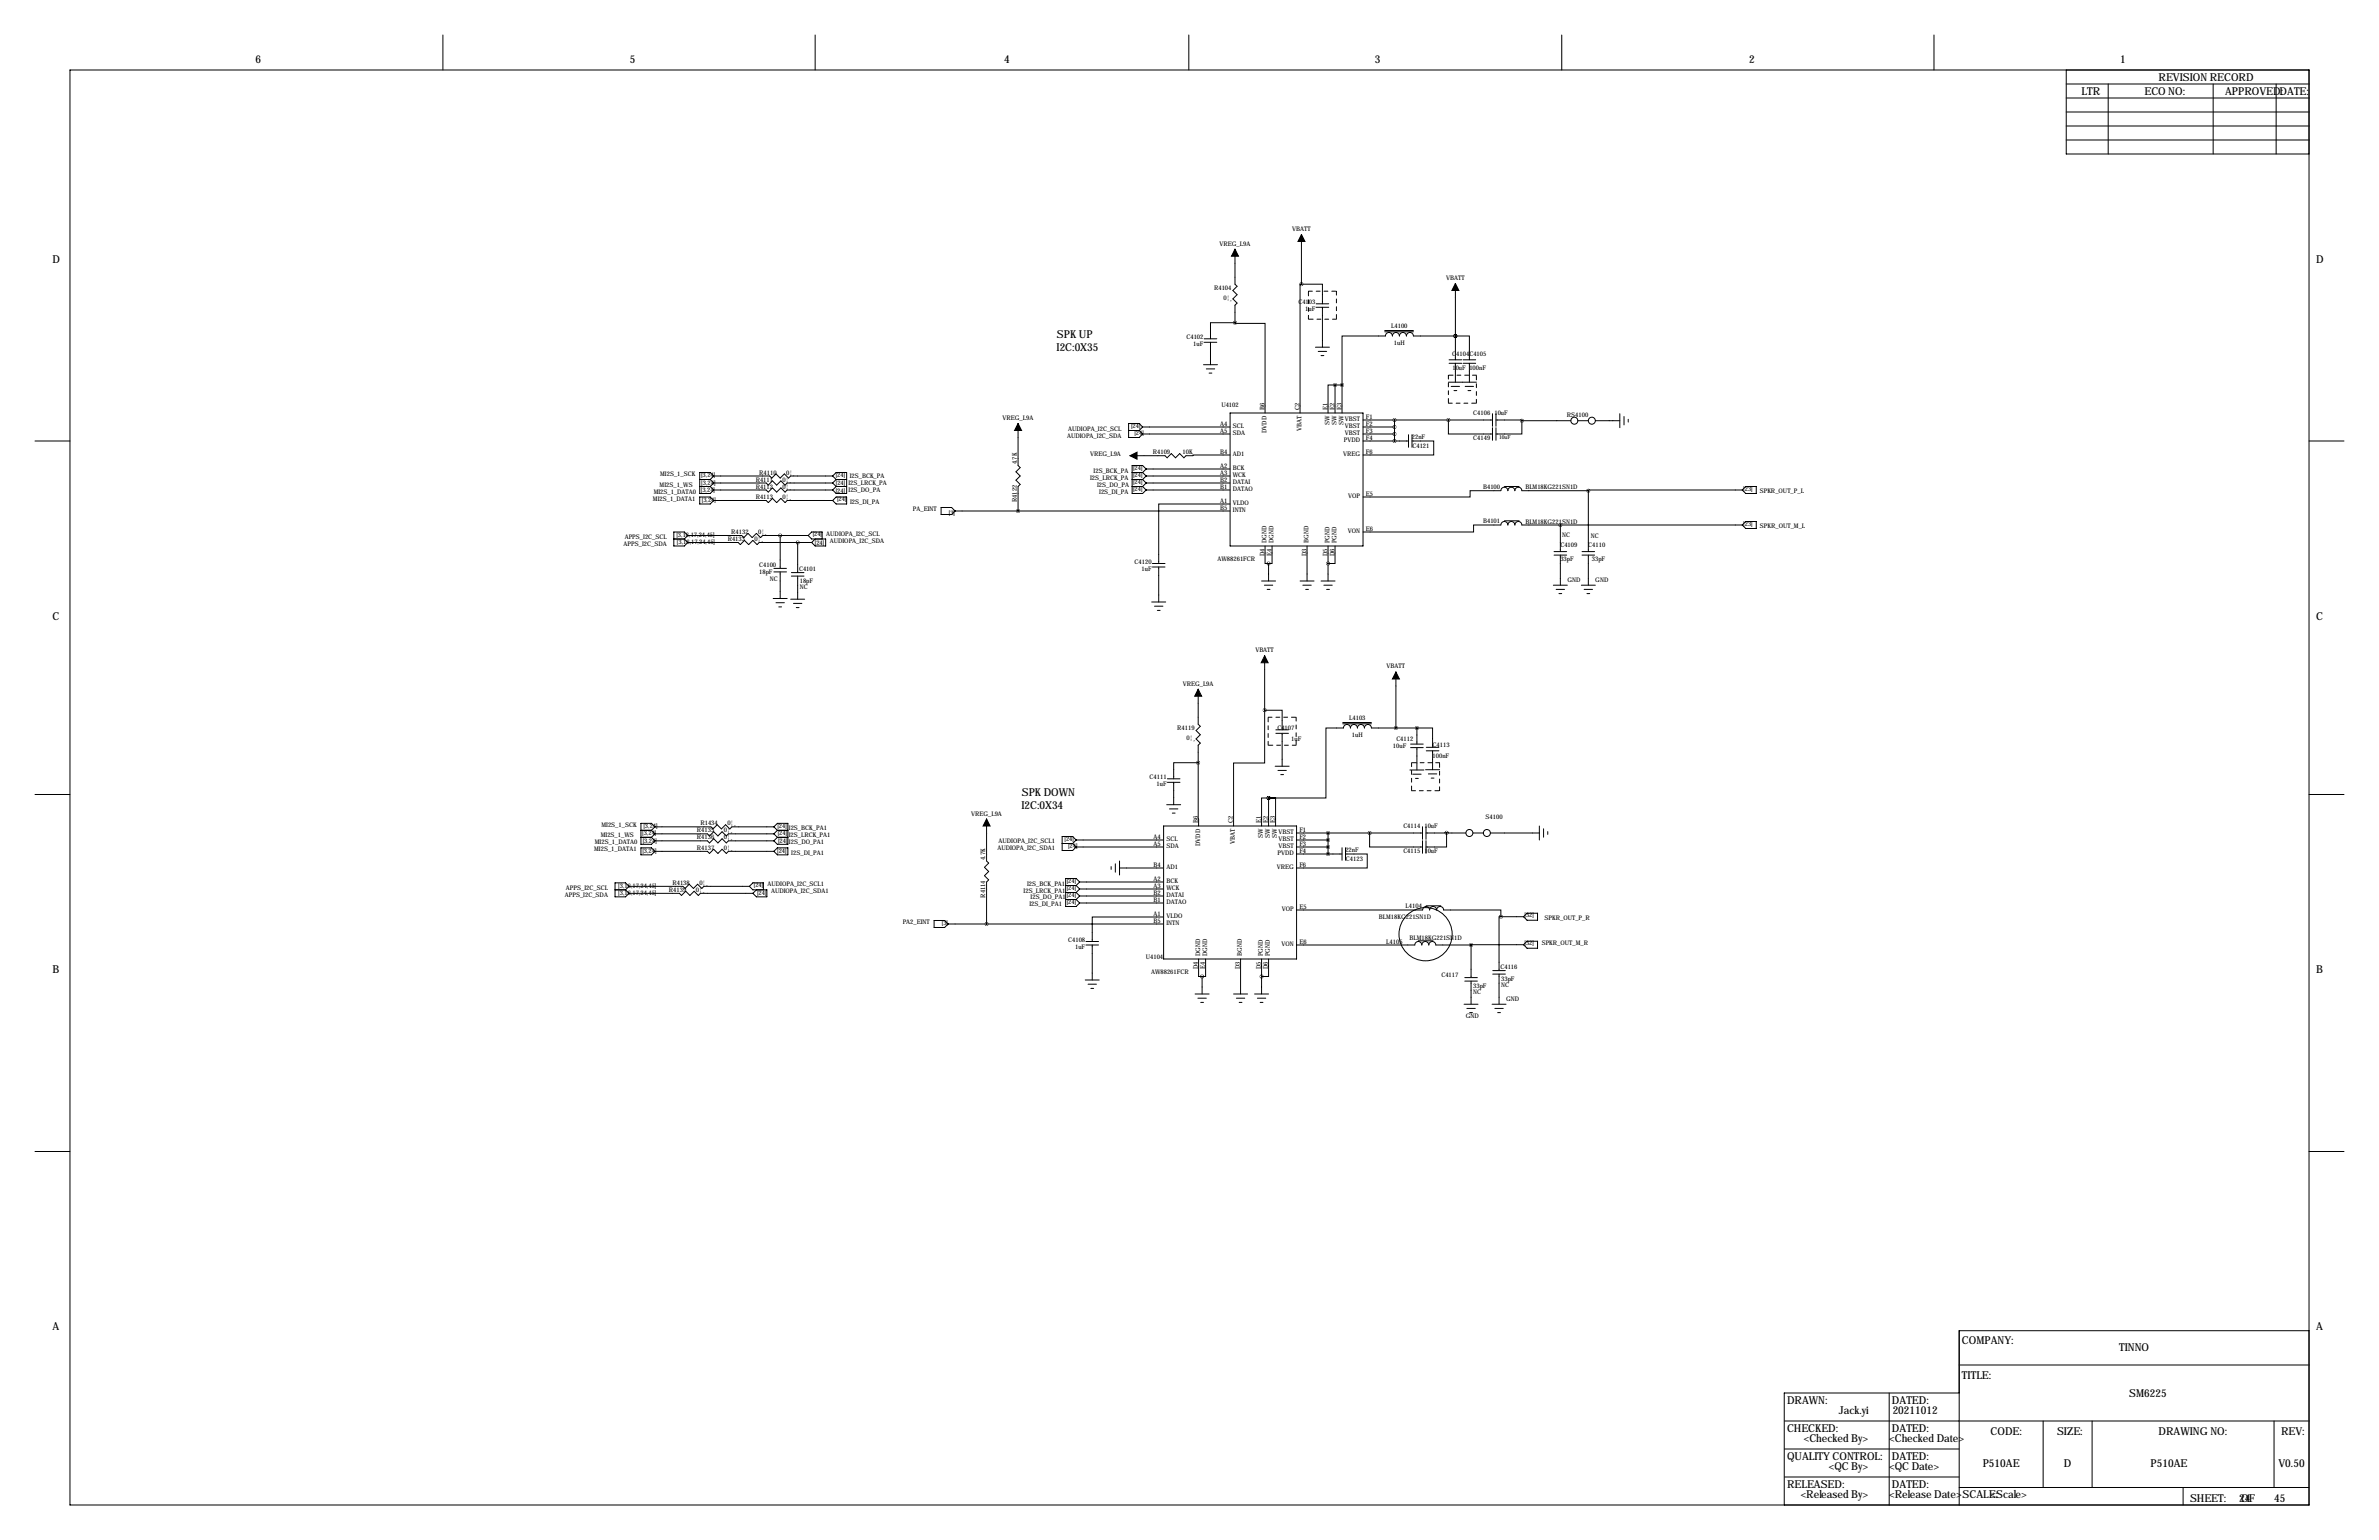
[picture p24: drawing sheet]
<svg xmlns="http://www.w3.org/2000/svg" width="864mm" height="559mm" viewBox="0 0 864 559" stroke-linecap="round" stroke-linejoin="round" font-family="sans-serif">
<defs><g id="words">
<g font-size="4">
<text x="92.7" y="22.9">6</text>
<text x="228.6" y="22.9">5</text>
<text x="364.5" y="22.9">4</text>
<text x="499.1" y="22.9">3</text>
<text x="635" y="22.9">2</text>
<text x="769.6" y="22.9">1</text>
<text x="783.6" y="29.2">REVISION RECORD</text>
<text x="755.6" y="34.3">LTR</text>
<text x="778.5" y="34.3">ECO NO:</text>
<text x="807.7" y="34.3">APPROVED:DATE:</text>
<text x="19" y="95.3">D</text>
<text x="840.7" y="95.3">D</text>
<text x="383.7" y="122.5">SPK UP</text>
<text x="383.5" y="127.3">I2C:0X35</text>
<text x="19" y="224.8">C</text>
<text x="840.7" y="224.8">C</text>
<text x="370.8" y="293.5">I2C:0X34</text>
<text x="370.9" y="288.7">SPK DOW</text>
<text x="387.7" y="288.7">N</text>
<text x="19" y="353.1">B</text>
<text x="840.7" y="353.1">B</text>
<text x="19" y="482.6">A</text>
<text x="840.7" y="482.6">A</text>
<text x="712.2" y="487.7">COMPANY:</text>
<text x="769.2" y="490.3">TINNO</text>
<text x="712.2" y="500.4">TITLE:</text>
<text x="648.7" y="509.3">DRAW</text>
<text x="660.1" y="509.3">N:</text>
<text x="686.8" y="509.3">DATED:</text>
<text x="773" y="506.8">SM6225</text>
<text x="667.5" y="513.1">Jack.yi</text>
<text x="687.1" y="513.1">20211012</text>
<text x="648.7" y="519.4">CHECKED:</text>
<text x="686.8" y="519.4">DATED:</text>
<text x="722.6" y="520.7">CODE:</text>
<text x="746.8" y="520.7">SIZE:</text>
<text x="783.6" y="520.7">DRAW</text>
<text x="794.9" y="520.7">ING NO:</text>
<text x="828" y="520.7">REV:</text>
<text x="654.8" y="523.3">&lt;Checked By&gt;</text>
<text x="685.8" y="523.3">&lt;Checked Date&gt;</text>
<text x="648.7" y="529.6">QUALITY CONTROL:</text>
<text x="663.9" y="533.5">&lt;QC By&gt;</text>
<text x="685.8" y="533.5">&lt;QC Date&gt;</text>
<text x="686.8" y="529.6">DATED:</text>
<text x="719.7" y="532.2">P510AE</text>
<text x="749.2" y="532.2">D</text>
<text x="780.7" y="532.2">P510AE</text>
<text x="827.1" y="532.2">V0.50</text>
<text x="648.7" y="539.8">RELEASED:</text>
<text x="686.8" y="539.8">DATED:</text>
<text x="653.7" y="543.6">&lt;Released By&gt;</text>
<text x="685.8" y="543.6">&lt;Release Date&gt;SCALE:</text>
<text x="722.6" y="543.6">&lt;Scale&gt;</text>
<text x="795" y="544.8">SHEET:</text>
<text x="812.8" y="544.9">24</text>
<text x="813.6" y="544.8">OF</text>
<text x="825.5" y="544.9">45</text>
</g>
<g font-size="2.3">
<text x="469.1" y="83.8">VBATT</text>
<text x="442.7" y="89.2">VREG_L9A</text>
<text x="525" y="101.6">VBATT</text>
<text x="440.7" y="105.2">R4104</text>
<text x="444.1" y="109">0¦¸</text>
<text x="471.3" y="110.2">C4103</text>
<text x="473.8" y="112.8">1uF</text>
<text x="505" y="118.9">L4100</text>
<text x="430.7" y="122.9">C4102</text>
<text x="433.2" y="125.5">1uF</text>
<text x="506" y="125.2">1uH</text>
<text x="527.2" y="129.3">C4104</text>
<text x="533.4" y="129.3">C4105</text>
<text x="527.3" y="134.4">10uF</text>
<text x="533.4" y="134.4">100nF</text>
<text x="443.4" y="147.6">U4102</text>
<text x="459" y="148.8" transform="rotate(-90 459 148.8)">B6</text>
<text x="471.7" y="148.8" transform="rotate(-90 471.7 148.8)">C2</text>
<text x="481.8" y="148.8" transform="rotate(-90 481.8 148.8)">E1</text>
<text x="484.4" y="148.8" transform="rotate(-90 484.4 148.8)">E2</text>
<text x="486.9" y="148.8" transform="rotate(-90 486.9 148.8)">E3</text>
<text x="364" y="152.4">VREG_L9A</text>
<text x="410.6" y="155.2">[24]</text>
<text x="442.9" y="154.7">A4</text>
<text x="447.5" y="155.5">SCL</text>
<text x="482.6" y="154.3" transform="rotate(-90 482.6 154.3)">SW</text>
<text x="485.1" y="154.3" transform="rotate(-90 485.1 154.3)">SW</text>
<text x="487.7" y="154.3" transform="rotate(-90 487.7 154.3)">SW</text>
<text x="488.2" y="152.9">VBST</text>
<text x="488.2" y="155.5">VBST</text>
<text x="495.8" y="152.1">F1</text>
<text x="495.8" y="154.7">F2</text>
<text x="534.8" y="150.6">C4106</text>
<text x="542.5" y="150.6">10uF</text>
<text x="568.8" y="151.4">RS4100</text>
<text x="387.4" y="158.8">AUDIOPA_I2C_SDA</text>
<text x="387.8" y="156.2">AUDIOPA_I2C_SCL</text>
<text x="411.9" y="157.7">[24]</text>
<text x="442.9" y="157.2">A5</text>
<text x="447.5" y="158">SDA</text>
<text x="459.7" y="157.1" transform="rotate(-90 459.7 157.1)">DVDD</text>
<text x="472.4" y="156.4" transform="rotate(-90 472.4 156.4)">VBAT</text>
<text x="487.8" y="160.5">PVDD</text>
<text x="488.2" y="158">VBST</text>
<text x="495.8" y="157.2">F3</text>
<text x="495.8" y="159.8">F4</text>
<text x="512.5" y="159.3">22nF</text>
<text x="534.8" y="159.5">C4149</text>
<text x="395.7" y="165.6">VREG_L9A</text>
<text x="418.5" y="164.8">R4109</text>
<text x="429.3" y="164.8">10K</text>
<text x="442.9" y="164.8">B4</text>
<text x="447.5" y="165.6">AD1</text>
<text x="487.6" y="165.6">VREG</text>
<text x="495.8" y="164.8">F6</text>
<text x="512.7" y="162.6">C4121</text>
<text x="239.7" y="172.7">MI2S_1_SCK</text>
<text x="254.5" y="173.2">[3,24]</text>
<text x="275.6" y="172.2">R4110</text>
<text x="285.4" y="172.2">0¦¸</text>
<text x="303.4" y="173.2">[24]</text>
<text x="308.5" y="173.3">I2S_BCK_PA</text>
<text x="369.1" y="168.5" transform="rotate(-90 369.1 168.5)">4.7K</text>
<text x="395.7" y="174">I2S_LRCK_PA</text>
<text x="397" y="171.5">I2S_BCK_PA</text>
<text x="411.4" y="173">[24]</text>
<text x="411.4" y="170.4">[24]</text>
<text x="442.9" y="169.9">A2</text>
<text x="442.9" y="172.5">A3</text>
<text x="447.5" y="170.7">BCK</text>
<text x="447.5" y="173.2">W</text>
<text x="449.5" y="173.2">CK</text>
<text x="237.3" y="179.1">MI2S_1_DATA0</text>
<text x="239.5" y="176.5">MI2S_1_W</text>
<text x="250" y="176.5">S</text>
<text x="254.4" y="178.5">[3,24]</text>
<text x="254.6" y="176">[3,24]</text>
<text x="274.3" y="174.8">R4111</text>
<text x="274.3" y="177.3">R4112</text>
<text x="284.1" y="174.8">0¦¸</text>
<text x="284.1" y="177.3">0¦¸</text>
<text x="303.4" y="178.7">[24]</text>
<text x="303.4" y="176">[24]</text>
<text x="308" y="176">I2S_LRCK_PA</text>
<text x="308" y="178.7">I2S_DO_PA</text>
<text x="398.3" y="176.5">I2S_DO_PA</text>
<text x="399" y="179.1">I2S_DI_PA</text>
<text x="411.4" y="175.5">[24]</text>
<text x="411.4" y="178.1">[24]</text>
<text x="442.9" y="177.5">B1</text>
<text x="442.9" y="175">B2</text>
<text x="447.5" y="178.3">DATAO</text>
<text x="447.5" y="175.8">DATAI</text>
<text x="538.4" y="177.3">B4100</text>
<text x="553.7" y="177.5">BLM18KG221SN1D</text>
<text x="632.8" y="178.1">[23]</text>
<text x="638.8" y="179.1">SPKR_OUT_P_L</text>
<text x="237" y="181.6">MI2S_1_DATA1</text>
<text x="254.8" y="182.3">[3,24]</text>
<text x="274.3" y="181.1">R4113</text>
<text x="284.1" y="181.1">0¦¸</text>
<text x="303.9" y="181.9">[24]</text>
<text x="308.6" y="182.9">I2S_DI_PA</text>
<text x="331.4" y="185.4">PA_EINT</text>
<text x="369.1" y="182.2" transform="rotate(-90 369.1 182.2)">R4122</text>
<text x="442.9" y="182.6">A1</text>
<text x="442.9" y="185.2">B5</text>
<text x="447.5" y="183.4">VLDO</text>
<text x="447.6" y="185.9">INTN</text>
<text x="489.4" y="180.9">VOP</text>
<text x="495.8" y="180.1">E5</text>
<text x="344.5" y="187">[3]</text>
<text x="538.4" y="189.7">B4101</text>
<text x="553.7" y="190">BLM18KG221SN1D</text>
<text x="632.8" y="190.8">[23]</text>
<text x="638.8" y="191.8">SPKR_OUT_M_L</text>
<text x="226.8" y="195.6">APPS_I2C_SCL</text>
<text x="245.6" y="194.8">[3,16,17,24,45]</text>
<text x="245.7" y="197.5">[3,16,17,24,45]</text>
<text x="264.2" y="196.3">R4133</text>
<text x="265.4" y="193.8">R4132</text>
<text x="273.9" y="196.3">0¦¸</text>
<text x="275.2" y="193.8">0¦¸</text>
<text x="295" y="194.6">[24]</text>
<text x="295.8" y="197.7">[24]</text>
<text x="300" y="194.3">AUDIOPA_I2C_SCL</text>
<text x="301.2" y="196.9">AUDIOPA_I2C_SDA</text>
<text x="459.7" y="197.1" transform="rotate(-90 459.7 197.1)">DGND</text>
<text x="462.3" y="197.1" transform="rotate(-90 462.3 197.1)">DGND</text>
<text x="475" y="197.1" transform="rotate(-90 475 197.1)">BGND</text>
<text x="482.6" y="197.1" transform="rotate(-90 482.6 197.1)">PGND</text>
<text x="485.1" y="197.1" transform="rotate(-90 485.1 197.1)">PGND</text>
<text x="489.3" y="193.6">VON</text>
<text x="495.8" y="192.8">E6</text>
<text x="567.1" y="194.7">NC</text>
<text x="577.5" y="195.1">NC</text>
<text x="226.4" y="198.1">APPS_I2C_SDA</text>
<text x="442" y="203.5">AW</text>
<text x="445.4" y="203.5">88261FCR</text>
<text x="459" y="201.9" transform="rotate(-90 459 201.9)">D4</text>
<text x="461.5" y="201.8" transform="rotate(-90 461.5 201.8)">E4</text>
<text x="474.2" y="201.9" transform="rotate(-90 474.2 201.9)">D3</text>
<text x="481.8" y="201.9" transform="rotate(-90 481.8 201.9)">D5</text>
<text x="484.4" y="201.9" transform="rotate(-90 484.4 201.9)">D6</text>
<text x="566.4" y="198.4">C4109</text>
<text x="566.4" y="203.5">33pF</text>
<text x="576.6" y="198.4">C4110</text>
<text x="577.8" y="203.5">33pF</text>
<text x="275.6" y="208.3">18pF</text>
<text x="275.6" y="205.7">C4100</text>
<text x="290.1" y="207">C4101</text>
<text x="411.9" y="204.5">C4120</text>
<text x="414.4" y="207">1uF</text>
<text x="279.4" y="210.8">NC</text>
<text x="290.3" y="213.9">NC</text>
<text x="290.3" y="211.6">18pF</text>
<text x="569" y="211.1">GND</text>
<text x="579.1" y="211.1">GND</text>
<text x="455.7" y="236.7">VBATT</text>
<text x="503.4" y="242.6">VBATT</text>
<text x="429.3" y="248.8">VREG_L9A</text>
<text x="489.8" y="261.1">L4103</text>
<text x="427.4" y="264.8">R4119</text>
<text x="430.8" y="268.6">0¦¸</text>
<text x="463.7" y="264.9">C4107</text>
<text x="468.7" y="268.7">1uF</text>
<text x="490.8" y="267.5">1uH</text>
<text x="506.9" y="268.7">C4112</text>
<text x="505.7" y="271.3">10uF</text>
<text x="520" y="275">100nF</text>
<text x="520" y="271.2">C4113</text>
<text x="417.3" y="282.6">C4111</text>
<text x="419.8" y="285.1">1uF</text>
<text x="254.3" y="299.5">R1434</text>
<text x="264" y="299.5">0¦¸</text>
<text x="352.5" y="295.9">VREG_L9A</text>
<text x="434.8" y="298.7" transform="rotate(-90 434.8 298.7)">B6</text>
<text x="447.5" y="298.7" transform="rotate(-90 447.5 298.7)">C2</text>
<text x="457.7" y="298.7" transform="rotate(-90 457.7 298.7)">E1</text>
<text x="460.2" y="298.7" transform="rotate(-90 460.2 298.7)">E2</text>
<text x="462.8" y="298.7" transform="rotate(-90 462.8 298.7)">E3</text>
<text x="539.3" y="297.3">S4100</text>
<text x="218.1" y="303.8">MI2S_1_W</text>
<text x="218.3" y="300">MI2S_1_SCK</text>
<text x="228.7" y="303.8">S</text>
<text x="233.2" y="303.1">[3,24]</text>
<text x="233.3" y="305.7">[3,24]</text>
<text x="233.6" y="300.4">[3,24]</text>
<text x="253" y="302.1">R4135</text>
<text x="253" y="304.6">R4136</text>
<text x="262.8" y="302.1">0¦¸</text>
<text x="262.8" y="304.6">0¦¸</text>
<text x="282.2" y="300.5">[24]</text>
<text x="282.4" y="303.1">[24]</text>
<text x="282.5" y="305.8">[24]</text>
<text x="286.3" y="303.7">I2S_LRCK_PA1</text>
<text x="286.4" y="301">I2S_BCK_PA1</text>
<text x="386.5" y="305.1">[24]</text>
<text x="418.8" y="304.5">A4</text>
<text x="423.4" y="305.3">SCL</text>
<text x="458.5" y="304.2" transform="rotate(-90 458.5 304.2)">SW</text>
<text x="461" y="304.2" transform="rotate(-90 461 304.2)">SW</text>
<text x="463.6" y="304.2" transform="rotate(-90 463.6 304.2)">SW</text>
<text x="464.1" y="302.8">VBST</text>
<text x="464.1" y="305.3">VBST</text>
<text x="471.7" y="302">F1</text>
<text x="471.7" y="304.5">F2</text>
<text x="509.4" y="300.5">C4114</text>
<text x="517.1" y="300.5">10uF</text>
<text x="215.7" y="308.9">MI2S_1_DATA1</text>
<text x="216" y="306.4">MI2S_1_DATA0</text>
<text x="233.2" y="309.5">[3,24]</text>
<text x="253" y="308.4">R4137</text>
<text x="262.8" y="308.4">0¦¸</text>
<text x="282.2" y="309.7">[24]</text>
<text x="286.4" y="306.3">I2S_DO_PA1</text>
<text x="287.3" y="310.2">I2S_DI_PA1</text>
<text x="357.6" y="312" transform="rotate(-90 357.6 312)">4.7K</text>
<text x="362.1" y="308.6">AUDIOPA_I2C_SDA1</text>
<text x="362.5" y="306.1">AUDIOPA_I2C_SCL1</text>
<text x="387.7" y="307.6">[24]</text>
<text x="418.8" y="307.1">A5</text>
<text x="423.4" y="307.9">SDA</text>
<text x="435.6" y="306.9" transform="rotate(-90 435.6 306.9)">DVDD</text>
<text x="448.3" y="306.3" transform="rotate(-90 448.3 306.3)">VBAT</text>
<text x="463.7" y="310.4">PVDD</text>
<text x="464.1" y="307.9">VBST</text>
<text x="471.7" y="307.1">F3</text>
<text x="471.7" y="309.6">F4</text>
<text x="488.4" y="309.1">22nF</text>
<text x="509.4" y="309.4">C4115</text>
<text x="517.1" y="309.4">10uF</text>
<text x="418.8" y="314.7">B4</text>
<text x="423.4" y="315.5">AD1</text>
<text x="463.5" y="315.5">VREG</text>
<text x="471.7" y="314.7">F6</text>
<text x="488.6" y="312.4">C4123</text>
<text x="205.4" y="322.9">APPS_I2C_SCL</text>
<text x="224.4" y="322.1">[3,16,17,24,45]</text>
<text x="242.8" y="323.7">R4139</text>
<text x="244.1" y="321.1">R4138</text>
<text x="252.6" y="323.7">0¦¸</text>
<text x="253.9" y="321.1">0¦¸</text>
<text x="273.7" y="321.9">[24]</text>
<text x="278.6" y="321.6">AUDIOPA_I2C_SCL1</text>
<text x="371.6" y="323.8">I2S_LRCK_PA1</text>
<text x="372.9" y="321.3">I2S_BCK_PA1</text>
<text x="387.2" y="320.3">[24]</text>
<text x="387.2" y="322.8">[24]</text>
<text x="418.8" y="319.8">A2</text>
<text x="418.8" y="322.3">A3</text>
<text x="423.4" y="320.6">BCK</text>
<text x="423.4" y="323.1">W</text>
<text x="425.4" y="323.1">CK</text>
<text x="205" y="325.4">APPS_I2C_SDA</text>
<text x="224.4" y="324.9">[3,16,17,24,45]</text>
<text x="274.8" y="324.8">[24]</text>
<text x="279.9" y="324.2">AUDIOPA_I2C_SDA1</text>
<text x="357.6" y="325.7" transform="rotate(-90 357.6 325.7)">R4114</text>
<text x="373.7" y="328.9">I2S_DI_PA1</text>
<text x="374.1" y="326.4">I2S_DO_PA1</text>
<text x="387.2" y="325.4">[24]</text>
<text x="387.2" y="327.9">[24]</text>
<text x="418.8" y="327.4">B1</text>
<text x="418.8" y="324.9">B2</text>
<text x="423.4" y="328.2">DATAO</text>
<text x="423.4" y="325.6">DATAI</text>
<text x="471.7" y="329.9">E5</text>
<text x="510.2" y="329.4">L4104</text>
<text x="327.7" y="335.3">PA2_EINT</text>
<text x="341.9" y="335.5">[3]</text>
<text x="418.8" y="332.5">A1</text>
<text x="418.8" y="335">B5</text>
<text x="423.4" y="333.3">VLDO</text>
<text x="423.4" y="335.8">INTN</text>
<text x="465.3" y="330.7">VOP</text>
<text x="500.6" y="333.6">BLM18KG221SN1D</text>
<text x="553.4" y="332.9">[32]</text>
<text x="560.7" y="333.9">SPKR_OUT_P_R</text>
<text x="387.8" y="341.6">C4108</text>
<text x="511.7" y="341.2">BLM18KG221SN1D</text>
<text x="390.3" y="344.2">1uF</text>
<text x="415.9" y="348">U4104</text>
<text x="435.6" y="347" transform="rotate(-90 435.6 347)">DGND</text>
<text x="438.2" y="347" transform="rotate(-90 438.2 347)">DGND</text>
<text x="450.9" y="347" transform="rotate(-90 450.9 347)">BGND</text>
<text x="458.5" y="347" transform="rotate(-90 458.5 347)">PGND</text>
<text x="461" y="347" transform="rotate(-90 461 347)">PGND</text>
<text x="465.2" y="343.4">VON</text>
<text x="471.7" y="342.6">E6</text>
<text x="503.2" y="342.5">L4105</text>
<text x="553.4" y="343.1">[32]</text>
<text x="559.6" y="342.8">SPKR_OUT_M_R</text>
<text x="417.8" y="353.3">AW</text>
<text x="421.3" y="353.3">88261FCR</text>
<text x="434.8" y="351.8" transform="rotate(-90 434.8 351.8)">D4</text>
<text x="437.4" y="351.6" transform="rotate(-90 437.4 351.6)">E4</text>
<text x="450.1" y="351.8" transform="rotate(-90 450.1 351.8)">D3</text>
<text x="457.7" y="351.8" transform="rotate(-90 457.7 351.8)">D5</text>
<text x="460.2" y="351.8" transform="rotate(-90 460.2 351.8)">D6</text>
<text x="544.7" y="351.4">C4116</text>
<text x="523.2" y="354.3">C4117</text>
<text x="534.8" y="358.5">33pF</text>
<text x="544.9" y="358.3">NC</text>
<text x="544.9" y="356">33pF</text>
<text x="534.8" y="360.8">NC</text>
<text x="546.7" y="363.1">GND</text>
<text x="532.1" y="369.6">GND</text>
</g>
<text font-size="2" x="544.2" y="159.4">10uF</text>
</g></defs>
<g fill="none" stroke="#000" stroke-width=".36">
<path d="M160.8 12.7v12.7M295.9 12.7v12.7M431.5 12.7v12.7M566.9 12.7v12.7M702.1 12.7v12.7M25.4 25.4h812.8v520.7h-812.8zM750.1 35.6h88.1M750.1 30.5h88.1M750.1 25.4v30.5h88.1M765.3 30.5v25.4M803.4 30.5v25.4M826.3 30.5v25.4"/>
<path d="M750.1 50.8h88.1M750.1 45.7h88.1M750.1 40.6h88.1M448.3 90.4v12.7l.8 .8-1.6 1.5 1.6 1.5-1.6 1.6 1.6 1.5-.8 .7v6.4M472.4 85.1v18M448.3 117.1h-8.9v5.8M448.3 117.1v.2h10.9v32.6M472.4 103.1h7.7v7.1M472.4 103.1h-.5v46.8M477.8 110.2h4.5M477.8 111.5h4.5M480.1 111.5v14.5"/>
<path d="M502.7 119.9h10.4M528.3 102.9v27.7M436.9 132.3h5.1M437.1 122.9h4.6M437.1 124.2h4.6M437.9 133.9h3M438.9 135.4h1M439.4 124.2v8.1M477.5 126h5.1M478.5 127.5h3.1M479.6 129h1M484.6 139.7h-2.5v10.2"/>
<path d="M484.6 139.7v10.2M484.6 139.7h2.6M487.2 139.7v10.2M502.7 120.4h10.4M525.8 138.7h10.1M526 130.6h4.6M526 131.8h4.6M528.3 121.9h-15.2a1.27 1.27 0 0 0-1.3-1.3 1.27 1.27 0 0 0-1.3 1.3 1.27 1.27 0 0 0-1.2-1.3 1.27 1.27 0 0 0-1.3 1.3 1.27 1.27 0 0 0-1.3-1.2 1.27 1.27 0 0 0-1.2 1.2 1.27 1.27 0 0 0-1.3-1.3 1.27 1.27 0 0 0-1.3 1.3h-15.7v17.8M528.3 121.9h.1M528.3 121.9h5.1v8.7M528.3 131.8v6.9M531.1 130.6h4.6"/>
<path d="M531.1 131.8h4.6M533.4 131.8v6.9M369.6 153.7v15.2l.7 .8-1.5 1.5 1.5 1.5-1.5 1.5 1.5 1.6-.7 .7v8.9M409.7 156.2h3.8M413.5 156.2l1.3 1.3M414.8 154.9h31.7M414.8 157.5h31.7M414.8 154.9l-1.3-1.2h-3.8v5.1h3.8l1.3-1.3M414.8 154.9l-1.3 1.3M446.5 149.9h48.3v48.2h-48.3zM494.8 154.9h11.4M494.8 152.4h47"/>
<path d="M506.2 157.5h-11.4M506.2 152.4v7.6M511.3 157.7v4.6M512.6 157.7v4.6M525.8 152.4v5.1h16M526.8 140.2h3M527.8 141.7h1M531.9 140.2h3M532.9 141.7h1M541.8 150.1v4.6M541.8 155.2v4.6M543.1 150.1v4.6"/>
<path d="M543.1 155.2v4.6M543.1 152.4h9.3v.3M552.4 152.7v4.8h-9.3M552.4 152.7h17.8M572.8 152.7h3.8M579.1 152.7h8.9M588 150.1v5.1M589.5 151.1v3.1M591.1 152.1v1.1M12.7 160h12.7M254 176.5h3.8M254 174h3.8"/>
<path d="M257.8 174l1.3 1.3M257.8 176.5l1.3 1.3M259.1 172.7h20.3l.8 .8 1.5-1.5 1.5 1.5 1.5-1.5 1.6 1.5 .7-.8h15.3M259.1 177.8h19l.8 .8 1.5-1.6 1.5 1.6 1.6-1.6 1.5 1.6 .8-.8h16.5M259.1 175.3h19l.8 .7 1.5-1.5 1.5 1.5 1.6-1.5 1.5 1.5 .8-.7h16.5M259.1 172.7l-1.3-1.3h-3.8v7.7h3.8l1.3-1.3M259.1 172.7l-1.3 1.3M259.1 175.3l-1.3 1.2M302.3 172.7l1.2-1.3h3.8v7.7h-3.8l-1.2-1.3M302.3 172.7l1.2 1.3M302.3 175.3l1.2 1.2M303.5 176.5h3.8"/>
<path d="M303.5 174h3.8M303.5 174l-1.2 1.3M303.5 176.5l-1.2 1.3M411 176.5h3.8M411 171.4h3.8M411 174h3.8M414.8 171.4l1.3 1.3M414.8 174l1.3 1.3M414.8 176.5l1.3 1.3M416.1 170.2h30.4M416.1 172.7h30.4M416.1 177.8h30.4"/>
<path d="M416.1 175.3h30.4M416.1 170.2l-1.3 1.3M416.1 170.2l-1.3-1.3h-3.8v10.2h3.8l1.3-1.3M416.1 172.7l-1.3 1.3M416.1 175.3l-1.3 1.2M446.5 165.1h-13.4v.3h-2.6l-.7 .7-1.6-1.5-1.5 1.5-1.5-1.5-1.5 1.5-.8-.7h-12.7M494.8 160h16.5M512.6 160h7.8v5.1h-25.6M546.1 176.5h5.3M576.6 178.1h-24.2a1.27 1.27 0 0 0-1.2-1.3 1.27 1.27 0 0 0-1.3 1.3 1.27 1.27 0 0 0-1.3-1.3 1.27 1.27 0 0 0-1.2 1.3 1.27 1.27 0 0 0-1.3-1.3 1.27 1.27 0 0 0-1.3 1.3h-11.1v2.2h-38.9M576.6 178.1v22.1M632.5 177.8h-55.9v.3"/>
<path d="M632.5 177.8l1.2-1.3h3.8v2.6h-3.8zM838.2 160h12.7M244.6 195.6h3.8M248.4 195.6l1.3 1.2M249.7 194.3l-1.3-1.3h-3.8v5.1h3.8l1.3-1.3M249.7 194.3h19.5l.8 .8 1.5-1.6 1.5 1.6 1.6-1.6 1.5 1.6 .8-.8h16.5M249.7 196.8h18.3l.7 .8 1.6-1.5 1.5 1.5 1.5-1.5 1.5 1.5 .8-.8h19M249.7 194.3l-1.3 1.3M254 180.3h3.8l1.3 1.3-1.3 1.3h-3.8zM259.1 181.6h19l.8 .8 1.5-1.6 1.5 1.6 1.6-1.6 1.5 1.6 .8-.8h16.5M283.2 194.3v11.9M289.6 196.8v11"/>
<path d="M293.4 194.3l1.2 1.3h5.1v2.5h-3.8l-1.3-1.3M293.4 194.3l1.2-1.3h3.9v2.6M295.9 195.6l-1.3 1.2M302.3 181.6l1.2-1.3h3.8v2.6h-3.8zM341.6 184.1h3.8l1.3 1.3-1.3 1.3h-3.8zM346.7 185.4h99.8M446.5 182.9h-25.9v21.6M459.2 198.1v6.4h1.3M461.8 198.1v6.4h-1.3M474.5 198.1v12.7M482.1 198.1v12.7M484.6 198.1v6.4h-2.5"/>
<path d="M546.1 189h5.3M566.4 190.5v9.7M632.5 190.5h-80.1a1.27 1.27 0 0 0-1.2-1.3 1.27 1.27 0 0 0-1.3 1.3 1.27 1.27 0 0 0-1.3-1.3 1.27 1.27 0 0 0-1.2 1.3 1.27 1.27 0 0 0-1.3-1.3 1.27 1.27 0 0 0-1.3 1.3h-9.9v2.5h-40.1M632.5 190.5l1.2-1.3h3.8v2.6h-3.8zM280.7 217.2h5M280.9 207.5h4.6M280.9 206.2h4.6M281.7 218.7h3M283.2 207.5v9.7M287 217.4h5.1M287.3 209h4.5M287.3 207.8h4.5"/>
<path d="M288 218.9h3.1M289.6 209v8.4M418.1 218.4h5.1M418.3 204.5h4.6M418.3 205.7h4.6M419.1 220h3M420.6 205.7v12.7M458 210.8h5M459 212.3h3M460 213.9h1M460.5 204.5v6.3M471.9 210.8h5.1"/>
<path d="M472.9 212.3h3.1M474 213.9h1M479.6 210.8h5M480.6 212.3h3M481.6 213.9h1M563.9 212.3h5.1M564.1 200.2h4.6M564.1 201.4h4.6M564.9 213.9h3M565.9 215.4h1M566.4 201.4v10.9M574 212.3h5.1"/>
<path d="M574.3 200.2h4.6M574.3 201.4h4.6M575.1 213.9h3M576.1 215.4h1M576.6 201.4v10.9M282.7 220.2h1M289.1 220.5h1M420.1 221.5h1M459.1 237.9v19.8M435 250.1v12.7l.7 .8-1.5 1.5 1.5 1.5-1.5 1.5 1.5 1.5-.7 .8-.1 6.4M459.1 257.7h6.3v7.1M459.1 257.7v19.2h-11.3v22.8"/>
<path d="M506.7 243.8v20.4M434.9 276.8h-8.8v5.8M434.9 276.8l.2 22.9M462.9 278h5.1M463.1 264.8h4.6M463.1 266.1h4.6M463.9 279.6h3.1M465.4 266.1v11.9M487.4 262.6h10.4M487.4 262.2h10.4M511.8 279.4h5.1M512.1 270h4.5"/>
<path d="M512.1 271.3h4.5M514.3 264.2h-16.5a1.27 1.27 0 0 0-1.2-1.3 1.27 1.27 0 0 0-1.3 1.3 1.27 1.27 0 0 0-1.3-1.3 1.27 1.27 0 0 0-1.2 1.3 1.27 1.27 0 0 0-1.3-1.3 1.27 1.27 0 0 0-1.3 1.3 1.27 1.27 0 0 0-1.3-1.3 1.27 1.27 0 0 0-1.2 1.3h-6.4v25.4h-20.8M514.3 264.2h5.7v7M514.3 264.2v5.8M514.3 271.3v8.1M517.5 279.3h5.1M517.8 271.2h4.5M517.8 272.4h4.5M520 272.4v6.9M12.7 288.3h12.7M358.1 297.2v15.2l.8 .8-1.5 1.5 1.5 1.5-1.5 1.6 1.5 1.5-.8 .7v15.3M422.4 299.7h48.3v48.3h-48.3z"/>
<path d="M423.5 292h5.1M423.8 282.6h4.5M423.8 283.9h4.5M424.5 293.5h3.1M425.6 295h1M426.1 283.9v8.1M460.5 289.6h2.5v10.1M460.5 289.6h-2.5v10.1M460.5 289.6h.1M460.5 289.6v10.1M464.9 281.1h1M512.8 280.9h3.1"/>
<path d="M513.8 282.4h1.1M516.4 300v4.5M517.7 300v4.5M518.5 280.8h3.1M519.5 282.3h1M558.8 299.7v5.1M838.2 288.3h12.7M232.7 301.3h3.8M232.7 303.8h3.8M232.7 307.6h3.8l1.2 1.3-1.2 1.3h-3.8zM236.5 301.3l1.2 1.3M236.5 303.8l1.2 1.3"/>
<path d="M237.7 300h20.4l.7 .8 1.5-1.5 1.6 1.5 1.5-1.5 1.5 1.5 .8-.8h15.2M237.7 302.6h19.1l.8 .7 1.5-1.5 1.5 1.5 1.5-1.5 1.6 1.5 .7-.7h16.5M237.7 305.1h19.1l.8 .8 1.5-1.6 1.5 1.6 1.5-1.6 1.6 1.6 .7-.8h16.5M237.7 308.9h19.1l.8 .8 1.5-1.5 1.5 1.5 1.5-1.5 1.6 1.5 .7-.8h16.5M237.7 300l-1.2-1.2h-3.8v7.6h3.8l1.2-1.3M237.7 300l-1.2 1.3M237.7 302.6l-1.2 1.2M280.9 308.9l1.3-1.3h3.8v2.6h-3.8zM280.9 300l1.3 1.3M280.9 300l1.3-1.2h3.8v7.6h-3.8l-1.3-1.3M280.9 302.6l1.3 1.2M282.2 301.3h3.8"/>
<path d="M282.2 303.8h3.8M282.2 301.3l-1.3 1.3M282.2 303.8l-1.3 1.3M385.6 306.1h3.8M389.4 306.1l1.3 1.2M390.7 304.8h31.7M390.7 307.3h31.7M390.7 304.8l-1.3 1.3M390.7 304.8l-1.3-1.3h-3.8v5.1h3.8l1.3-1.3M403.4 314.5v1M404.9 313.4v3.1M406.4 315h16"/>
<path d="M406.4 312.4v5.1M470.7 302.3h45.7M470.7 309.9h16.5M482.1 302.3v7.6M482.1 304.8h-11.4M482.1 307.3h-11.4M487.2 307.6v4.6M488.4 309.9h7.9v5.1h-25.6M488.4 307.6v4.6M497.2 302.3v5h19.2M516.4 305.1v4.5M517.7 305.1v4.5"/>
<path d="M525.1 302.2l-7.4 .1M525.1 302.2v5.1h-7.4M525.1 302.2l7 .1M534.7 302.3h3.8M541 302.3h17.8M560.3 300.7v3.1M561.8 301.8v1M223.3 322.9h3.8M227.1 322.9l1.2 1.3M228.3 321.6h19.6l.8 .8 1.5-1.5 1.5 1.5 1.5-1.5 1.6 1.5 .7-.8h16.5M228.3 324.2h18.3l.8 .7 1.5-1.5 1.5 1.5 1.6-1.5 1.5 1.5 .8-.7h19M228.3 321.6l-1.2 1.3"/>
<path d="M228.3 321.6l-1.2-1.3h-3.8v5.1h3.8l1.2-1.2M272 321.6l1.3 1.3h5.1v2.5h-3.8l-1.3-1.2M272 321.6l1.3-1.3h3.8v2.6M274.6 322.9l-1.3 1.3M339.1 334h3.8l1.3 1.3-1.3 1.3h-3.8zM344.2 335.3h78.2M386.8 321.3h3.9M386.8 326.4h3.9M386.8 323.8h3.9l1.2 1.3M390.7 321.3l1.2 1.3M390.7 326.4l1.2 1.3M391.9 320h30.5"/>
<path d="M391.9 322.6h30.5M391.9 327.7h30.5M391.9 325.1h30.5M391.9 320l-1.2 1.3M391.9 320l-1.2-1.2h-3.9v10.1h3.9l1.2-1.2M391.9 322.6l-1.2 1.3h-3.9M391.9 325.1l-1.2 1.3M422.4 332.7h-25.9v8.9M470.7 330.2h45.7a1.27 1.27 0 0 1 1.3-1.3 1.27 1.27 0 0 1 1.3 1.3 1.27 1.27 0 0 1 1.2-1.3 1.27 1.27 0 0 1 1.3 1.3 1.27 1.27 0 0 1 1.3-1.3 1.27 1.27 0 0 1 1.3 1.3h20.7v2.4M517.7 328.7h5.3M544.8 332.6h-.6v19.6M544.8 332.6h8.3"/>
<path d="M553.1 332.6l1.2-1.2h3.8v2.5h-3.8zM394 355.6h5M394.2 341.6h4.6M394.2 342.9h4.6M395 357.1h3M396 358.6h1M396.5 342.9v12.7M435.1 348v6.3h1.3M436.4 354.3v6.4M437.6 348v6.3h-1.2M450.3 348v12.7M458 348v12.7"/>
<path d="M460.5 348v6.3h-2.5M514.9 341.4h5.3M531.7 356h4.6M531.7 354.7h4.6M534 342.9h-12.8a1.27 1.27 0 0 0-1.3-1.3 1.27 1.27 0 0 0-1.2 1.3 1.27 1.27 0 0 0-1.3-1.3 1.27 1.27 0 0 0-1.3 1.3 1.27 1.27 0 0 0-1.2-1.3 1.27 1.27 0 0 0-1.3 1.3h-42.9M534 342.9v11.8M534 356v8.4M541.9 353.5h4.6M541.9 352.2h4.6M544.2 353.5v10.9M553.1 342.8l-19.1 .1M553.1 342.8l1.2-1.3h3.8v2.6h-3.8z"/>
<path d="M433.8 360.7h5.1M434.8 362.2h3.1M435.9 363.7h1M447.8 360.7h5.1M448.8 362.2h3.1M449.8 363.7h1M455.4 360.7h5.1M456.4 362.2h3.1M457.5 363.7h1M531.5 364.4h5.1M532.5 365.9h3M533.5 367.4h1"/>
<path d="M541.6 364.4h5.1M542.6 365.9h3.1M543.7 367.4h1M12.7 417.8h12.7M838.2 417.8h12.7M711.2 495.3h127M838.2 482.9h-127v63.2M647.7 515.6h190.5M685.8 505.5v40.6M711.2 505.5h-63.5v40.6M741.7 515.6v24.1M759.5 515.6v24.1"/>
<path d="M825.5 515.6v24.1M647.7 535.9h63.5M647.7 525.8h63.5M711.2 539.8h127M792.5 539.8v6.3"/>
<circle cx="571.5" cy="152.7" r="1.27"/>
<circle cx="577.8" cy="152.7" r="1.27"/>
<circle cx="533.4" cy="302.3" r="1.27"/>
<circle cx="539.7" cy="302.3" r="1.27"/>
<circle cx="517.5" cy="339" r="9.7"/>
</g>
<g fill="none" stroke="#000" stroke-width=".36" stroke-dasharray="1.4 1.4">
<path d="M475 115.8v-10.1M475 105.7h10.1M485.1 105.7v10.1M485.1 115.8h-10.1M525.8 136.1v10.2M535.9 136.1h-10.1M525.8 146.3h10.1M535.9 146.3v-10.2M460.4 270.4v-10.2M460.4 260.2h10.1M470.5 260.2v10.2M470.5 270.4h-10.1"/>
<path d="M512.4 276.8v10.1M522.6 276.8h-10.2M512.4 286.9h10.2M522.6 286.9v-10.1"/>
</g>
<path d="M448.3 90.4l1.3 2.6h-2.6zM472.4 85.1l1.3 2.5h-2.5zM528.3 102.9l1.3 2.5h-2.6zM369.6 153.7l1.2 2.5h-2.5zM410.2 165.4l2.6-1.3v2.5zM459.1 237.9l1.3 2.6h-2.6zM435 250.1l1.2 2.5h-2.5zM506.7 243.8l1.3 2.6h-2.5zM358.1 297.2l1.3 2.5h-2.5z" fill="#000" stroke="#000" stroke-width=".36"/>
<path d="M448.3 117.1a.05 .05 0 0 0 .1 0 .05 .05 0 0 0-.1 0zM552.4 152.7a.05 .05 0 0 0 .1 0 .05 .05 0 0 0-.1 0zM506.2 154.9a.05 .05 0 0 0 .1 0 .05 .05 0 0 0-.1 0zM506.2 157.5a.05 .05 0 0 0 .1 0 .05 .05 0 0 0-.1 0zM484.6 139.7a.05 .05 0 0 0 .1 0 .05 .05 0 0 0-.1 0zM482 204.5a.05 .05 0 0 0 .1 0 .05 .05 0 0 0-.1 0zM506.2 160a.05 .05 0 0 0 .1 0 .05 .05 0 0 0-.1 0zM506.2 152.4a.05 .05 0 0 0 .1 0 .05 .05 0 0 0-.1 0zM525.1 302.2a.05 .05 0 0 0 .1 0 .05 .05 0 0 0-.1 0zM482 304.8a.05 .05 0 0 0 .1 0 .05 .05 0 0 0-.1 0zM482 307.3a.05 .05 0 0 0 .1 0 .05 .05 0 0 0-.1 0zM436.3 354.3a.05 .05 0 0 0 .1 0 .05 .05 0 0 0-.1 0zM457.9 354.3a.05 .05 0 0 0 .1 0 .05 .05 0 0 0-.1 0zM482 309.9a.05 .05 0 0 0 .1 0 .05 .05 0 0 0-.1 0zM482 302.3a.05 .05 0 0 0 .1 0 .05 .05 0 0 0-.1 0zM576.5 178.1a.05 .05 0 0 0 .1 0 .05 .05 0 0 0-.1 0zM487.1 139.7a.05 .05 0 0 0 .1 0 .05 .05 0 0 0-.1 0zM369.5 185.4a.05 .05 0 0 0 .1 0 .05 .05 0 0 0-.1 0zM358.1 335.3a.05 .05 0 0 0 .1 0 .05 .05 0 0 0-.1 0zM544.8 332.6a.05 .05 0 0 0 .1 0 .05 .05 0 0 0-.1 0zM497.1 302.3a.05 .05 0 0 0 .1 0 .05 .05 0 0 0-.1 0zM506.7 264.2a.05 .05 0 0 0 .1 0 .05 .05 0 0 0-.1 0zM514.3 264.2a.05 .05 0 0 0 .1 0 .05 .05 0 0 0-.1 0zM459 257.7a.05 .05 0 0 0 .1 0 .05 .05 0 0 0-.1 0zM434.9 276.8a.05 .05 0 0 0 .1 0 .05 .05 0 0 0-.1 0zM283.2 194.3a.05 .05 0 0 0 .1 0 .05 .05 0 0 0-.1 0zM289.5 196.9a.05 .05 0 0 0 .1 0 .05 .05 0 0 0-.1 0zM472.4 103.1a.05 .05 0 0 0 .1 0 .05 .05 0 0 0-.1 0zM528.3 121.9a.05 .05 0 0 0 .1 0 .05 .05 0 0 0-.1 0zM528.3 121.9a.05 .05 0 0 0 .1 0 .05 .05 0 0 0-.1 0zM525.7 152.4a.05 .05 0 0 0 .1 0 .05 .05 0 0 0-.1 0zM566.4 190.5a.05 .05 0 0 0 .1 0 .05 .05 0 0 0-.1 0zM534 342.9a.05 .05 0 0 0 .1 0 .05 .05 0 0 0-.1 0z" fill="#000" stroke="#000" stroke-width="1.3"/>
<use href="#words"/>
</svg>
